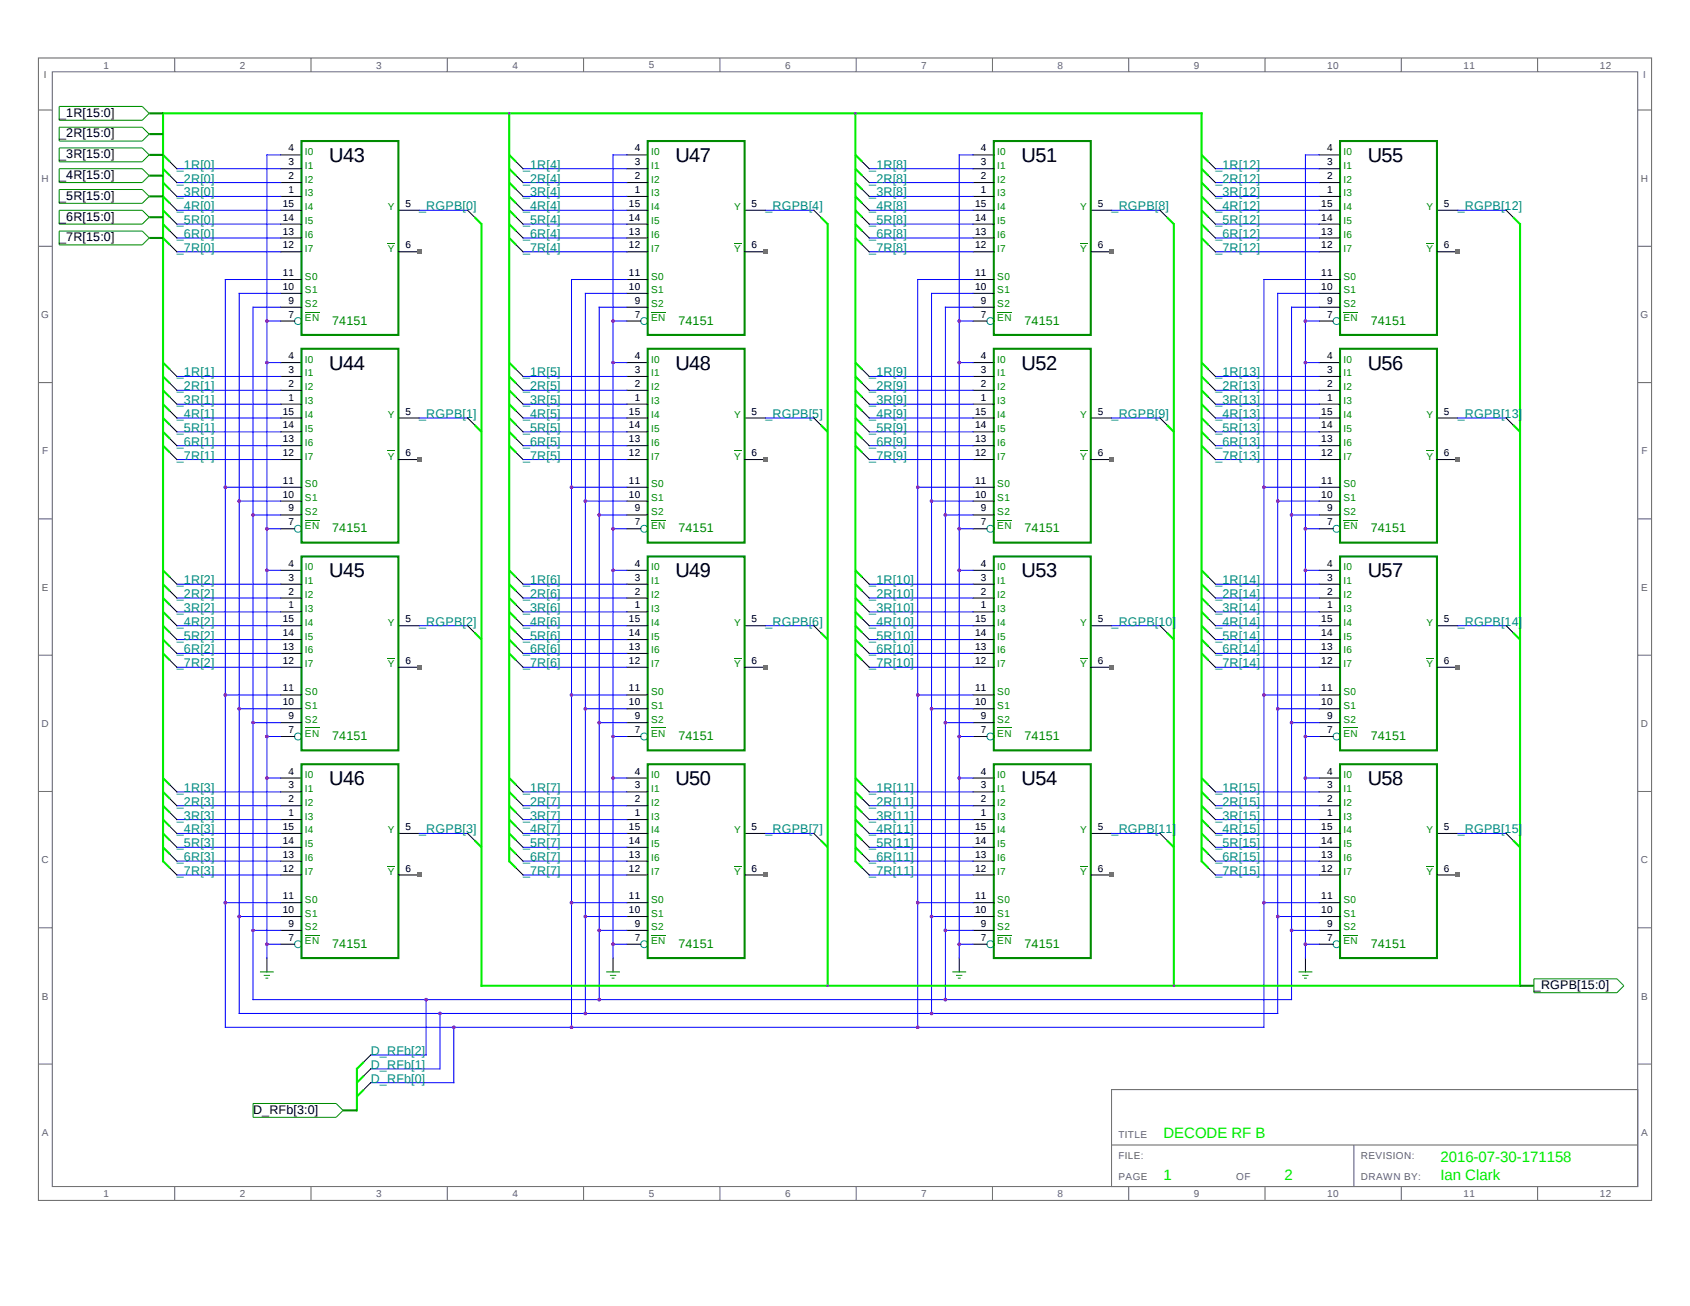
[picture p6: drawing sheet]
<svg xmlns="http://www.w3.org/2000/svg" width="279mm" height="216mm" viewBox="0 0 279 216" stroke-linecap="round" stroke-linejoin="round" font-family="sans-serif">
<defs><g id="words">
<g font-size="3.3">
<text x="54.4" y="26.8">U43</text>
<text x="111.7" y="26.8">U47</text>
<text x="168.9" y="26.8">U51</text>
<text x="226.1" y="26.8">U55</text>
<text x="54.4" y="61.1">U44</text>
<text x="111.7" y="61.1">U48</text>
<text x="168.9" y="61.1">U52</text>
<text x="226.1" y="61.1">U56</text>
<text x="54.4" y="95.4">U45</text>
<text x="111.7" y="95.4">U49</text>
<text x="168.9" y="95.4">U53</text>
<text x="226.1" y="95.4">U57</text>
<text x="54.4" y="129.8">U46</text>
<text x="111.7" y="129.8">U50</text>
<text x="168.9" y="129.8">U54</text>
<text x="226.1" y="129.8">U58</text>
</g>
<g font-size="2.5" fill="#0e0">
<text x="192.4" y="188.1">DECODE RF B</text>
<text x="192.4" y="195">1</text>
<text x="212.4" y="195">2</text>
<text x="238.1" y="192.2">2016-07-30-171158</text>
<text x="238.1" y="195">Ian Clark</text>
</g>
<g font-size="2.1">
<text x="9.8" y="19.3">_1R[15:0]</text>
<text x="9.8" y="22.7">_2R[15:0]</text>
<text x="9.8" y="26.2">_3R[15:0]</text>
<text x="9.8" y="29.6">_4R[15:0]</text>
<text x="9.8" y="33">_5R[15:0]</text>
<text x="9.8" y="36.5">_6R[15:0]</text>
<text x="9.8" y="39.9">_7R[15:0]</text>
<text x="253.6" y="163.5">_RGPB[15:0]</text>
<text x="41.8" y="184.1">D_RFb[3:0]</text>
</g>
<g font-size="2.1" fill="#008b8b">
<text x="29.2" y="27.9">_1R[0]</text>
<text x="86.5" y="27.9">_1R[4]</text>
<text x="143.7" y="27.9">_1R[8]</text>
<text x="200.9" y="27.9">_1R[12]</text>
<text x="29.2" y="34.8">_4R[0]</text>
<text x="29.2" y="32.5">_3R[0]</text>
<text x="29.2" y="30.2">_2R[0]</text>
<text x="69.3" y="34.8">_RGPB[0]</text>
<text x="86.5" y="34.8">_4R[4]</text>
<text x="86.5" y="32.5">_3R[4]</text>
<text x="86.5" y="30.2">_2R[4]</text>
<text x="126.5" y="34.8">_RGPB[4]</text>
<text x="143.7" y="34.8">_4R[8]</text>
<text x="143.7" y="32.5">_3R[8]</text>
<text x="143.7" y="30.2">_2R[8]</text>
<text x="183.8" y="34.8">_RGPB[8]</text>
<text x="200.9" y="34.8">_4R[12]</text>
<text x="200.9" y="32.5">_3R[12]</text>
<text x="200.9" y="30.2">_2R[12]</text>
<text x="241" y="34.8">_RGPB[12]</text>
<text x="29.2" y="41.6">_7R[0]</text>
<text x="29.2" y="39.3">_6R[0]</text>
<text x="29.2" y="37.1">_5R[0]</text>
<text x="86.5" y="41.6">_7R[4]</text>
<text x="86.5" y="39.3">_6R[4]</text>
<text x="86.5" y="37.1">_5R[4]</text>
<text x="143.7" y="41.6">_7R[8]</text>
<text x="143.7" y="39.3">_6R[8]</text>
<text x="143.7" y="37.1">_5R[8]</text>
<text x="200.9" y="41.6">_7R[12]</text>
<text x="200.9" y="39.3">_6R[12]</text>
<text x="200.9" y="37.1">_5R[12]</text>
<text x="29.2" y="64.5">_2R[1]</text>
<text x="29.2" y="62.2">_1R[1]</text>
<text x="86.5" y="64.5">_2R[5]</text>
<text x="86.5" y="62.2">_1R[5]</text>
<text x="143.7" y="64.5">_2R[9]</text>
<text x="143.7" y="62.2">_1R[9]</text>
<text x="200.9" y="64.5">_2R[13]</text>
<text x="200.9" y="62.2">_1R[13]</text>
<text x="29.2" y="71.4">_5R[1]</text>
<text x="29.2" y="69.1">_4R[1]</text>
<text x="29.2" y="66.8">_3R[1]</text>
<text x="69.3" y="69.1">_RGPB[1]</text>
<text x="86.5" y="71.4">_5R[5]</text>
<text x="86.5" y="69.1">_4R[5]</text>
<text x="86.5" y="66.8">_3R[5]</text>
<text x="126.5" y="69.1">_RGPB[5]</text>
<text x="143.7" y="71.4">_5R[9]</text>
<text x="143.7" y="69.1">_4R[9]</text>
<text x="143.7" y="66.8">_3R[9]</text>
<text x="183.8" y="69.1">_RGPB[9]</text>
<text x="200.9" y="71.4">_5R[13]</text>
<text x="200.9" y="69.1">_4R[13]</text>
<text x="200.9" y="66.8">_3R[13]</text>
<text x="241" y="69.1">_RGPB[13]</text>
<text x="29.2" y="76">_7R[1]</text>
<text x="29.2" y="73.7">_6R[1]</text>
<text x="86.5" y="76">_7R[5]</text>
<text x="86.5" y="73.7">_6R[5]</text>
<text x="143.7" y="76">_7R[9]</text>
<text x="143.7" y="73.7">_6R[9]</text>
<text x="200.9" y="76">_7R[13]</text>
<text x="200.9" y="73.7">_6R[13]</text>
<text x="29.2" y="101.2">_3R[2]</text>
<text x="29.2" y="98.9">_2R[2]</text>
<text x="29.2" y="96.6">_1R[2]</text>
<text x="86.5" y="101.2">_3R[6]</text>
<text x="86.5" y="98.9">_2R[6]</text>
<text x="86.5" y="96.6">_1R[6]</text>
<text x="143.7" y="101.2">_3R[10]</text>
<text x="143.7" y="98.9">_2R[10]</text>
<text x="143.7" y="96.6">_1R[10]</text>
<text x="200.9" y="101.2">_3R[14]</text>
<text x="200.9" y="98.9">_2R[14]</text>
<text x="200.9" y="96.6">_1R[14]</text>
<text x="29.2" y="105.7">_5R[2]</text>
<text x="29.2" y="103.4">_4R[2]</text>
<text x="69.3" y="103.4">_RGPB[2]</text>
<text x="86.5" y="105.7">_5R[6]</text>
<text x="86.5" y="103.4">_4R[6]</text>
<text x="126.5" y="103.4">_RGPB[6]</text>
<text x="143.7" y="105.7">_5R[10]</text>
<text x="143.7" y="103.4">_4R[10]</text>
<text x="183.8" y="103.4">_RGPB[10]</text>
<text x="200.9" y="105.7">_5R[14]</text>
<text x="200.9" y="103.4">_4R[14]</text>
<text x="241" y="103.4">_RGPB[14]</text>
<text x="29.2" y="110.3">_7R[2]</text>
<text x="29.2" y="108">_6R[2]</text>
<text x="86.5" y="110.3">_7R[6]</text>
<text x="86.5" y="108">_6R[6]</text>
<text x="143.7" y="110.3">_7R[10]</text>
<text x="143.7" y="108">_6R[10]</text>
<text x="200.9" y="110.3">_7R[14]</text>
<text x="200.9" y="108">_6R[14]</text>
<text x="29.2" y="130.9">_1R[3]</text>
<text x="86.5" y="130.9">_1R[7]</text>
<text x="143.7" y="130.9">_1R[11]</text>
<text x="200.9" y="130.9">_1R[15]</text>
<text x="29.2" y="137.8">_4R[3]</text>
<text x="29.2" y="135.5">_3R[3]</text>
<text x="29.2" y="133.2">_2R[3]</text>
<text x="69.3" y="137.8">_RGPB[3]</text>
<text x="86.5" y="137.8">_4R[7]</text>
<text x="86.5" y="135.5">_3R[7]</text>
<text x="86.5" y="133.2">_2R[7]</text>
<text x="126.5" y="137.8">_RGPB[7]</text>
<text x="143.7" y="137.8">_4R[11]</text>
<text x="143.7" y="135.5">_3R[11]</text>
<text x="143.7" y="133.2">_2R[11]</text>
<text x="183.8" y="137.8">_RGPB[11]</text>
<text x="200.9" y="137.8">_4R[15]</text>
<text x="200.9" y="135.5">_3R[15]</text>
<text x="200.9" y="133.2">_2R[15]</text>
<text x="241" y="137.8">_RGPB[15]</text>
<text x="29.2" y="142.4">_6R[3]</text>
<text x="29.2" y="140.1">_5R[3]</text>
<text x="86.5" y="142.4">_6R[7]</text>
<text x="86.5" y="140.1">_5R[7]</text>
<text x="143.7" y="142.4">_6R[11]</text>
<text x="143.7" y="140.1">_5R[11]</text>
<text x="200.9" y="142.4">_6R[15]</text>
<text x="200.9" y="140.1">_5R[15]</text>
<text x="29.2" y="144.6">_7R[3]</text>
<text x="86.5" y="144.6">_7R[7]</text>
<text x="143.7" y="144.6">_7R[11]</text>
<text x="200.9" y="144.6">_7R[15]</text>
<text x="61.3" y="174.4">D_RFb[2]</text>
<text x="61.3" y="176.7">D_RFb[1]</text>
<text x="61.3" y="179">D_RFb[0]</text>
</g>
<g font-size="2.1" fill="#008b00">
<text x="54.9" y="53.6">74151</text>
<text x="112.1" y="53.6">74151</text>
<text x="169.4" y="53.6">74151</text>
<text x="226.6" y="53.6">74151</text>
<text x="54.9" y="88">74151</text>
<text x="112.1" y="88">74151</text>
<text x="169.4" y="88">74151</text>
<text x="226.6" y="88">74151</text>
<text x="54.9" y="122.3">74151</text>
<text x="112.1" y="122.3">74151</text>
<text x="169.4" y="122.3">74151</text>
<text x="226.6" y="122.3">74151</text>
<text x="54.9" y="156.7">74151</text>
<text x="112.1" y="156.7">74151</text>
<text x="169.4" y="156.7">74151</text>
<text x="226.6" y="156.7">74151</text>
</g>
<g font-size="1.7" fill="#666">
<text x="17.1" y="11.3">1</text>
<text x="39.7" y="11.3">2</text>
<text x="62.2" y="11.3">3</text>
<text x="84.7" y="11.3">4</text>
<text x="107.3" y="11.3">5</text>
<text x="129.8" y="11.3">6</text>
<text x="152.3" y="11.3">7</text>
<text x="174.9" y="11.3">8</text>
<text x="197.4" y="11.3">9</text>
<text x="219.4" y="11.3">10</text>
<text x="242" y="11.3">11</text>
<text x="264.5" y="11.3">12</text>
<text x="7.2" y="12.9">I</text>
<text x="271.7" y="12.9">I</text>
<text x="6.9" y="30.1">H</text>
<text x="271.3" y="30.1">H</text>
<text x="6.8" y="52.6">G</text>
<text x="271.2" y="52.6">G</text>
<text x="7" y="75.1">F</text>
<text x="271.4" y="75.1">F</text>
<text x="6.9" y="97.7">E</text>
<text x="271.3" y="97.7">E</text>
<text x="6.9" y="120.2">D</text>
<text x="271.3" y="120.2">D</text>
<text x="6.9" y="142.7">C</text>
<text x="271.3" y="142.7">C</text>
<text x="6.9" y="165.3">B</text>
<text x="271.3" y="165.3">B</text>
<text x="6.9" y="187.8">A</text>
<text x="184.9" y="191.6">FILE:</text>
<text x="184.9" y="188.1">TITLE</text>
<text x="225" y="191.6">REVISION:</text>
<text x="271.3" y="187.8">A</text>
<text x="17.1" y="197.9">1</text>
<text x="39.7" y="197.9">2</text>
<text x="62.2" y="197.9">3</text>
<text x="84.7" y="197.9">4</text>
<text x="107.3" y="197.9">5</text>
<text x="129.8" y="197.9">6</text>
<text x="152.3" y="197.9">7</text>
<text x="174.9" y="197.9">8</text>
<text x="184.9" y="195">PAGE</text>
<text x="197.4" y="197.9">9</text>
<text x="204.4" y="195">OF</text>
<text x="219.4" y="197.9">10</text>
<text x="225" y="195">DRAWN BY:</text>
<text x="242" y="197.9">11</text>
<text x="264.5" y="197.9">12</text>
</g>
<g font-size="1.7">
<text x="47.7" y="25">4</text>
<text x="47.7" y="27.3">3</text>
<text x="47.7" y="29.6">2</text>
<text x="105" y="25">4</text>
<text x="105" y="27.3">3</text>
<text x="105" y="29.6">2</text>
<text x="162.2" y="25">4</text>
<text x="162.2" y="27.3">3</text>
<text x="162.2" y="29.6">2</text>
<text x="219.4" y="25">4</text>
<text x="219.4" y="27.3">3</text>
<text x="219.4" y="29.6">2</text>
<text x="46.7" y="34.2">15</text>
<text x="47.7" y="31.9">1</text>
<text x="67" y="34.2">5</text>
<text x="104" y="34.2">15</text>
<text x="105" y="31.9">1</text>
<text x="124.2" y="34.2">5</text>
<text x="161.2" y="34.2">15</text>
<text x="162.2" y="31.9">1</text>
<text x="181.5" y="34.2">5</text>
<text x="218.4" y="34.2">15</text>
<text x="219.4" y="31.9">1</text>
<text x="238.7" y="34.2">5</text>
<text x="46.7" y="36.5">14</text>
<text x="46.7" y="38.8">13</text>
<text x="46.7" y="41.1">12</text>
<text x="67" y="41.1">6</text>
<text x="104" y="36.5">14</text>
<text x="104" y="38.8">13</text>
<text x="104" y="41.1">12</text>
<text x="124.2" y="41.1">6</text>
<text x="161.2" y="36.5">14</text>
<text x="161.2" y="38.8">13</text>
<text x="161.2" y="41.1">12</text>
<text x="181.5" y="41.1">6</text>
<text x="218.4" y="36.5">14</text>
<text x="218.4" y="38.8">13</text>
<text x="218.4" y="41.1">12</text>
<text x="238.7" y="41.1">6</text>
<text x="46.7" y="45.6">11</text>
<text x="46.7" y="47.9">10</text>
<text x="104" y="45.6">11</text>
<text x="104" y="47.9">10</text>
<text x="161.2" y="45.6">11</text>
<text x="161.2" y="47.9">10</text>
<text x="218.4" y="45.6">11</text>
<text x="218.4" y="47.9">10</text>
<text x="47.7" y="52.5">7</text>
<text x="47.7" y="50.2">9</text>
<text x="105" y="52.5">7</text>
<text x="105" y="50.2">9</text>
<text x="162.2" y="52.5">7</text>
<text x="162.2" y="50.2">9</text>
<text x="219.4" y="52.5">7</text>
<text x="219.4" y="50.2">9</text>
<text x="47.7" y="59.4">4</text>
<text x="105" y="59.4">4</text>
<text x="162.2" y="59.4">4</text>
<text x="219.4" y="59.4">4</text>
<text x="47.7" y="61.7">3</text>
<text x="47.7" y="63.9">2</text>
<text x="105" y="61.7">3</text>
<text x="105" y="63.9">2</text>
<text x="162.2" y="61.7">3</text>
<text x="162.2" y="63.9">2</text>
<text x="219.4" y="61.7">3</text>
<text x="219.4" y="63.9">2</text>
<text x="46.7" y="68.5">15</text>
<text x="46.7" y="70.8">14</text>
<text x="47.7" y="66.2">1</text>
<text x="67" y="68.5">5</text>
<text x="104" y="68.5">15</text>
<text x="104" y="70.8">14</text>
<text x="105" y="66.2">1</text>
<text x="124.2" y="68.5">5</text>
<text x="161.2" y="68.5">15</text>
<text x="161.2" y="70.8">14</text>
<text x="162.2" y="66.2">1</text>
<text x="181.5" y="68.5">5</text>
<text x="218.4" y="68.5">15</text>
<text x="218.4" y="70.8">14</text>
<text x="219.4" y="66.2">1</text>
<text x="238.7" y="68.5">5</text>
<text x="46.7" y="73.1">13</text>
<text x="46.7" y="75.4">12</text>
<text x="67" y="75.4">6</text>
<text x="104" y="73.1">13</text>
<text x="104" y="75.4">12</text>
<text x="124.2" y="75.4">6</text>
<text x="161.2" y="73.1">13</text>
<text x="161.2" y="75.4">12</text>
<text x="181.5" y="75.4">6</text>
<text x="218.4" y="73.1">13</text>
<text x="218.4" y="75.4">12</text>
<text x="238.7" y="75.4">6</text>
<text x="46.7" y="80">11</text>
<text x="46.7" y="82.3">10</text>
<text x="104" y="80">11</text>
<text x="104" y="82.3">10</text>
<text x="161.2" y="80">11</text>
<text x="161.2" y="82.3">10</text>
<text x="218.4" y="80">11</text>
<text x="218.4" y="82.3">10</text>
<text x="47.7" y="86.8">7</text>
<text x="47.7" y="84.6">9</text>
<text x="105" y="86.8">7</text>
<text x="105" y="84.6">9</text>
<text x="162.2" y="86.8">7</text>
<text x="162.2" y="84.6">9</text>
<text x="219.4" y="86.8">7</text>
<text x="219.4" y="84.6">9</text>
<text x="47.7" y="93.7">4</text>
<text x="47.7" y="96">3</text>
<text x="105" y="93.7">4</text>
<text x="105" y="96">3</text>
<text x="162.2" y="93.7">4</text>
<text x="162.2" y="96">3</text>
<text x="219.4" y="93.7">4</text>
<text x="219.4" y="96">3</text>
<text x="47.7" y="98.3">2</text>
<text x="47.7" y="100.6">1</text>
<text x="105" y="98.3">2</text>
<text x="105" y="100.6">1</text>
<text x="162.2" y="98.3">2</text>
<text x="162.2" y="100.6">1</text>
<text x="219.4" y="98.3">2</text>
<text x="219.4" y="100.6">1</text>
<text x="46.7" y="102.9">15</text>
<text x="46.7" y="105.2">14</text>
<text x="46.7" y="107.4">13</text>
<text x="67" y="102.9">5</text>
<text x="104" y="102.9">15</text>
<text x="104" y="105.2">14</text>
<text x="104" y="107.4">13</text>
<text x="124.2" y="102.9">5</text>
<text x="161.2" y="102.9">15</text>
<text x="161.2" y="105.2">14</text>
<text x="161.2" y="107.4">13</text>
<text x="181.5" y="102.9">5</text>
<text x="218.4" y="102.9">15</text>
<text x="218.4" y="105.2">14</text>
<text x="218.4" y="107.4">13</text>
<text x="238.7" y="102.9">5</text>
<text x="46.7" y="109.7">12</text>
<text x="67" y="109.7">6</text>
<text x="104" y="109.7">12</text>
<text x="124.2" y="109.7">6</text>
<text x="161.2" y="109.7">12</text>
<text x="181.5" y="109.7">6</text>
<text x="218.4" y="109.7">12</text>
<text x="238.7" y="109.7">6</text>
<text x="46.7" y="114.3">11</text>
<text x="46.7" y="116.6">10</text>
<text x="47.7" y="118.9">9</text>
<text x="104" y="114.3">11</text>
<text x="104" y="116.6">10</text>
<text x="105" y="118.9">9</text>
<text x="161.2" y="114.3">11</text>
<text x="161.2" y="116.6">10</text>
<text x="162.2" y="118.9">9</text>
<text x="218.4" y="114.3">11</text>
<text x="218.4" y="116.6">10</text>
<text x="219.4" y="118.9">9</text>
<text x="47.7" y="121.2">7</text>
<text x="105" y="121.2">7</text>
<text x="162.2" y="121.2">7</text>
<text x="219.4" y="121.2">7</text>
<text x="47.7" y="128">4</text>
<text x="47.7" y="130.3">3</text>
<text x="105" y="128">4</text>
<text x="105" y="130.3">3</text>
<text x="162.2" y="128">4</text>
<text x="162.2" y="130.3">3</text>
<text x="219.4" y="128">4</text>
<text x="219.4" y="130.3">3</text>
<text x="46.7" y="137.2">15</text>
<text x="47.7" y="132.6">2</text>
<text x="47.7" y="134.9">1</text>
<text x="67" y="137.2">5</text>
<text x="104" y="137.2">15</text>
<text x="105" y="132.6">2</text>
<text x="105" y="134.9">1</text>
<text x="124.2" y="137.2">5</text>
<text x="161.2" y="137.2">15</text>
<text x="162.2" y="132.6">2</text>
<text x="162.2" y="134.9">1</text>
<text x="181.5" y="137.2">5</text>
<text x="218.4" y="137.2">15</text>
<text x="219.4" y="132.6">2</text>
<text x="219.4" y="134.9">1</text>
<text x="238.7" y="137.2">5</text>
<text x="46.7" y="139.5">14</text>
<text x="46.7" y="141.8">13</text>
<text x="104" y="139.5">14</text>
<text x="104" y="141.8">13</text>
<text x="161.2" y="139.5">14</text>
<text x="161.2" y="141.8">13</text>
<text x="218.4" y="139.5">14</text>
<text x="218.4" y="141.8">13</text>
<text x="46.7" y="148.7">11</text>
<text x="46.7" y="144.1">12</text>
<text x="67" y="144.1">6</text>
<text x="104" y="148.7">11</text>
<text x="104" y="144.1">12</text>
<text x="124.2" y="144.1">6</text>
<text x="161.2" y="148.7">11</text>
<text x="161.2" y="144.1">12</text>
<text x="181.5" y="144.1">6</text>
<text x="218.4" y="148.7">11</text>
<text x="218.4" y="144.1">12</text>
<text x="238.7" y="144.1">6</text>
<text x="46.7" y="150.9">10</text>
<text x="47.7" y="155.5">7</text>
<text x="47.7" y="153.2">9</text>
<text x="104" y="150.9">10</text>
<text x="105" y="155.5">7</text>
<text x="105" y="153.2">9</text>
<text x="161.2" y="150.9">10</text>
<text x="162.2" y="155.5">7</text>
<text x="162.2" y="153.2">9</text>
<text x="218.4" y="150.9">10</text>
<text x="219.4" y="155.5">7</text>
<text x="219.4" y="153.2">9</text>
</g>
<g font-size="1.7" fill="#008b00">
<text x="50.4" y="25.6">I0</text>
<text x="50.4" y="27.9">I1</text>
<text x="107.6" y="25.6">I0</text>
<text x="107.6" y="27.9">I1</text>
<text x="164.9" y="25.6">I0</text>
<text x="164.9" y="27.9">I1</text>
<text x="222.1" y="25.6">I0</text>
<text x="222.1" y="27.9">I1</text>
<text x="50.4" y="30.2">I2</text>
<text x="50.4" y="32.5">I3</text>
<text x="50.4" y="34.8">I4</text>
<text x="64.1" y="34.8">Y</text>
<text x="107.6" y="30.2">I2</text>
<text x="107.6" y="32.5">I3</text>
<text x="107.6" y="34.8">I4</text>
<text x="121.4" y="34.8">Y</text>
<text x="164.9" y="30.2">I2</text>
<text x="164.9" y="32.5">I3</text>
<text x="164.9" y="34.8">I4</text>
<text x="178.6" y="34.8">Y</text>
<text x="222.1" y="30.2">I2</text>
<text x="222.1" y="32.5">I3</text>
<text x="222.1" y="34.8">I4</text>
<text x="235.8" y="34.8">Y</text>
<text x="50.4" y="37.1">I5</text>
<text x="50.4" y="39.3">I6</text>
<text x="50.4" y="41.6">I7</text>
<text x="64.1" y="41.6">Y</text>
<text x="107.6" y="37.1">I5</text>
<text x="107.6" y="39.3">I6</text>
<text x="107.6" y="41.6">I7</text>
<text x="121.4" y="41.6">Y</text>
<text x="164.9" y="37.1">I5</text>
<text x="164.9" y="39.3">I6</text>
<text x="164.9" y="41.6">I7</text>
<text x="178.6" y="41.6">Y</text>
<text x="222.1" y="37.1">I5</text>
<text x="222.1" y="39.3">I6</text>
<text x="222.1" y="41.6">I7</text>
<text x="235.8" y="41.6">Y</text>
<text x="50.4" y="46.2">S0</text>
<text x="107.6" y="46.2">S0</text>
<text x="164.9" y="46.2">S0</text>
<text x="222.1" y="46.2">S0</text>
<text x="50.4" y="53.1">EN</text>
<text x="50.4" y="48.5">S1</text>
<text x="50.4" y="50.8">S2</text>
<text x="107.6" y="53.1">EN</text>
<text x="107.6" y="48.5">S1</text>
<text x="107.6" y="50.8">S2</text>
<text x="164.9" y="53.1">EN</text>
<text x="164.9" y="48.5">S1</text>
<text x="164.9" y="50.8">S2</text>
<text x="222.1" y="53.1">EN</text>
<text x="222.1" y="48.5">S1</text>
<text x="222.1" y="50.8">S2</text>
<text x="50.4" y="59.9">I0</text>
<text x="107.6" y="59.9">I0</text>
<text x="164.9" y="59.9">I0</text>
<text x="222.1" y="59.9">I0</text>
<text x="50.4" y="62.2">I1</text>
<text x="50.4" y="64.5">I2</text>
<text x="107.6" y="62.2">I1</text>
<text x="107.6" y="64.5">I2</text>
<text x="164.9" y="62.2">I1</text>
<text x="164.9" y="64.5">I2</text>
<text x="222.1" y="62.2">I1</text>
<text x="222.1" y="64.5">I2</text>
<text x="50.4" y="66.8">I3</text>
<text x="50.4" y="69.1">I4</text>
<text x="50.4" y="71.4">I5</text>
<text x="64.1" y="69.1">Y</text>
<text x="107.6" y="66.8">I3</text>
<text x="107.6" y="69.1">I4</text>
<text x="107.6" y="71.4">I5</text>
<text x="121.4" y="69.1">Y</text>
<text x="164.9" y="66.8">I3</text>
<text x="164.9" y="69.1">I4</text>
<text x="164.9" y="71.4">I5</text>
<text x="178.6" y="69.1">Y</text>
<text x="222.1" y="66.8">I3</text>
<text x="222.1" y="69.1">I4</text>
<text x="222.1" y="71.4">I5</text>
<text x="235.8" y="69.1">Y</text>
<text x="50.4" y="73.7">I6</text>
<text x="50.4" y="76">I7</text>
<text x="64.1" y="76">Y</text>
<text x="107.6" y="73.7">I6</text>
<text x="107.6" y="76">I7</text>
<text x="121.4" y="76">Y</text>
<text x="164.9" y="73.7">I6</text>
<text x="164.9" y="76">I7</text>
<text x="178.6" y="76">Y</text>
<text x="222.1" y="73.7">I6</text>
<text x="222.1" y="76">I7</text>
<text x="235.8" y="76">Y</text>
<text x="50.4" y="80.5">S0</text>
<text x="50.4" y="82.8">S1</text>
<text x="107.6" y="80.5">S0</text>
<text x="107.6" y="82.8">S1</text>
<text x="164.9" y="80.5">S0</text>
<text x="164.9" y="82.8">S1</text>
<text x="222.1" y="80.5">S0</text>
<text x="222.1" y="82.8">S1</text>
<text x="50.4" y="87.4">EN</text>
<text x="50.4" y="85.1">S2</text>
<text x="107.6" y="87.4">EN</text>
<text x="107.6" y="85.1">S2</text>
<text x="164.9" y="87.4">EN</text>
<text x="164.9" y="85.1">S2</text>
<text x="222.1" y="87.4">EN</text>
<text x="222.1" y="85.1">S2</text>
<text x="50.4" y="94.3">I0</text>
<text x="107.6" y="94.3">I0</text>
<text x="164.9" y="94.3">I0</text>
<text x="222.1" y="94.3">I0</text>
<text x="50.4" y="96.6">I1</text>
<text x="50.4" y="98.9">I2</text>
<text x="50.4" y="101.2">I3</text>
<text x="107.6" y="96.6">I1</text>
<text x="107.6" y="98.9">I2</text>
<text x="107.6" y="101.2">I3</text>
<text x="164.9" y="96.6">I1</text>
<text x="164.9" y="98.9">I2</text>
<text x="164.9" y="101.2">I3</text>
<text x="222.1" y="96.6">I1</text>
<text x="222.1" y="98.9">I2</text>
<text x="222.1" y="101.2">I3</text>
<text x="50.4" y="103.4">I4</text>
<text x="50.4" y="105.7">I5</text>
<text x="64.1" y="103.4">Y</text>
<text x="107.6" y="103.4">I4</text>
<text x="107.6" y="105.7">I5</text>
<text x="121.4" y="103.4">Y</text>
<text x="164.9" y="103.4">I4</text>
<text x="164.9" y="105.7">I5</text>
<text x="178.6" y="103.4">Y</text>
<text x="222.1" y="103.4">I4</text>
<text x="222.1" y="105.7">I5</text>
<text x="235.8" y="103.4">Y</text>
<text x="50.4" y="108">I6</text>
<text x="50.4" y="110.3">I7</text>
<text x="64.1" y="110.3">Y</text>
<text x="107.6" y="108">I6</text>
<text x="107.6" y="110.3">I7</text>
<text x="121.4" y="110.3">Y</text>
<text x="164.9" y="108">I6</text>
<text x="164.9" y="110.3">I7</text>
<text x="178.6" y="110.3">Y</text>
<text x="222.1" y="108">I6</text>
<text x="222.1" y="110.3">I7</text>
<text x="235.8" y="110.3">Y</text>
<text x="50.4" y="114.9">S0</text>
<text x="50.4" y="117.2">S1</text>
<text x="50.4" y="119.5">S2</text>
<text x="107.6" y="114.9">S0</text>
<text x="107.6" y="117.2">S1</text>
<text x="107.6" y="119.5">S2</text>
<text x="164.9" y="114.9">S0</text>
<text x="164.9" y="117.2">S1</text>
<text x="164.9" y="119.5">S2</text>
<text x="222.1" y="114.9">S0</text>
<text x="222.1" y="117.2">S1</text>
<text x="222.1" y="119.5">S2</text>
<text x="50.4" y="121.8">EN</text>
<text x="107.6" y="121.8">EN</text>
<text x="164.9" y="121.8">EN</text>
<text x="222.1" y="121.8">EN</text>
<text x="50.4" y="128.6">I0</text>
<text x="50.4" y="130.9">I1</text>
<text x="107.6" y="128.6">I0</text>
<text x="107.6" y="130.9">I1</text>
<text x="164.9" y="128.6">I0</text>
<text x="164.9" y="130.9">I1</text>
<text x="222.1" y="128.6">I0</text>
<text x="222.1" y="130.9">I1</text>
<text x="50.4" y="133.2">I2</text>
<text x="50.4" y="135.5">I3</text>
<text x="50.4" y="137.8">I4</text>
<text x="64.1" y="137.8">Y</text>
<text x="107.6" y="133.2">I2</text>
<text x="107.6" y="135.5">I3</text>
<text x="107.6" y="137.8">I4</text>
<text x="121.4" y="137.8">Y</text>
<text x="164.9" y="133.2">I2</text>
<text x="164.9" y="135.5">I3</text>
<text x="164.9" y="137.8">I4</text>
<text x="178.6" y="137.8">Y</text>
<text x="222.1" y="133.2">I2</text>
<text x="222.1" y="135.5">I3</text>
<text x="222.1" y="137.8">I4</text>
<text x="235.8" y="137.8">Y</text>
<text x="50.4" y="140.1">I5</text>
<text x="50.4" y="142.4">I6</text>
<text x="107.6" y="140.1">I5</text>
<text x="107.6" y="142.4">I6</text>
<text x="164.9" y="140.1">I5</text>
<text x="164.9" y="142.4">I6</text>
<text x="222.1" y="140.1">I5</text>
<text x="222.1" y="142.4">I6</text>
<text x="50.4" y="149.2">S0</text>
<text x="50.4" y="144.6">I7</text>
<text x="64.1" y="144.6">Y</text>
<text x="107.6" y="149.2">S0</text>
<text x="107.6" y="144.6">I7</text>
<text x="121.4" y="144.6">Y</text>
<text x="164.9" y="149.2">S0</text>
<text x="164.9" y="144.6">I7</text>
<text x="178.6" y="144.6">Y</text>
<text x="222.1" y="149.2">S0</text>
<text x="222.1" y="144.6">I7</text>
<text x="235.8" y="144.6">Y</text>
<text x="50.4" y="151.5">S1</text>
<text x="50.4" y="153.8">S2</text>
<text x="107.6" y="151.5">S1</text>
<text x="107.6" y="153.8">S2</text>
<text x="164.9" y="151.5">S1</text>
<text x="164.9" y="153.8">S2</text>
<text x="222.1" y="151.5">S1</text>
<text x="222.1" y="153.8">S2</text>
<text x="50.4" y="156.1">EN</text>
<text x="107.6" y="156.1">EN</text>
<text x="164.9" y="156.1">EN</text>
<text x="222.1" y="156.1">EN</text>
</g>
</g></defs>
<g fill="none" stroke="#666" stroke-width=".17">
<path d="M6.3 9.6h266.7v188.8h-266.7zM6.3 18.2h2.3M8.6 11.9h262.2v184.3h-262.2zM28.9 9.6v2.3M51.4 9.6v2.3M74 9.6v2.3M96.5 9.6v2.3M119 9.6v2.3M141.5 9.6v2.3M164.1 9.6v2.3M186.6 9.6v2.3M209.1 9.6v2.3"/>
<path d="M231.7 9.6v2.3M254.2 9.6v2.3M270.8 18.2h2.2M6.3 40.7h2.3M270.8 40.7h2.2M6.3 63.3h2.3M270.8 63.3h2.2M6.3 85.8h2.3M270.8 85.8h2.2M6.3 108.3h2.3M270.8 108.3h2.2M6.3 130.8h2.3"/>
<path d="M270.8 130.8h2.2M6.3 153.4h2.3M270.8 153.4h2.2M6.3 175.9h2.3M270.8 175.9h2.2M28.9 196.2v2.2M51.4 196.2v2.2M74 196.2v2.2M96.5 196.2v2.2M119 196.2v2.2M141.5 196.2v2.2M164.1 196.2v2.2"/>
<path d="M183.8 180.1h87v16.1h-87zM183.8 189.3h87M186.6 196.2v2.2M209.1 196.2v2.2M223.8 189.3v6.9M231.7 196.2v2.2M254.2 196.2v2.2"/>
</g>
<g fill="none" stroke="#000" stroke-width=".17">
<path d="M46.4 34.8h3.4M46.4 25.6h3.4M46.4 27.9h3.4M46.4 30.2h3.4M46.4 32.5h3.4M46.4 37.1h3.4M46.4 39.3h3.4M65.9 34.8h3.4M46.4 53.1h2.3M46.4 46.2h3.4M46.4 48.5h3.4M46.4 50.8h3.4"/>
<path d="M46.4 41.6h3.4M65.9 41.6h3.4"/>
</g>
<circle cx="49.3" cy="53.1" r=".58" fill="none" stroke="#008b8b" stroke-width=".17"/>
<path d="M50.4 51.7h2.5" fill="none" stroke="#008b00" stroke-width=".17"/>
<path d="M49.8 23.3h16.1v32.1h-16.1z" fill="none" stroke="#008b00" stroke-width=".34"/>
<path d="M64.1 40.1h1.2v.2h-1.2z" fill="#008b00"/>
<g fill="none" stroke="#000" stroke-width=".17">
<path d="M46.4 59.9h3.4M46.4 69.1h3.4M46.4 62.2h3.4M46.4 64.5h3.4M46.4 66.8h3.4M46.4 71.4h3.4M46.4 73.7h3.4M46.4 76h3.4M65.9 69.1h3.4M65.9 76h3.4M46.4 87.4h2.3M46.4 80.5h3.4"/>
<path d="M46.4 82.8h3.4M46.4 85.1h3.4"/>
</g>
<circle cx="49.3" cy="87.4" r=".58" fill="none" stroke="#008b8b" stroke-width=".17"/>
<path d="M50.4 86h2.5" fill="none" stroke="#008b00" stroke-width=".17"/>
<path d="M49.8 57.7h16.1v32h-16.1z" fill="none" stroke="#008b00" stroke-width=".34"/>
<path d="M64.1 74.5h1.2v.1h-1.2z" fill="#008b00"/>
<g fill="none" stroke="#000" stroke-width=".17">
<path d="M46.4 94.3h3.4M46.4 96.6h3.4M46.4 98.9h3.4M46.4 103.4h3.4M46.4 114.9h3.4M46.4 117.2h3.4M46.4 119.5h3.4M46.4 101.2h3.4M46.4 105.7h3.4M46.4 108h3.4M46.4 110.3h3.4M65.9 103.4h3.4"/>
<path d="M65.9 110.3h3.4M46.4 121.8h2.3"/>
</g>
<circle cx="49.3" cy="121.8" r=".58" fill="none" stroke="#008b8b" stroke-width=".17"/>
<path d="M50.4 120.3h2.5" fill="none" stroke="#008b00" stroke-width=".17"/>
<path d="M49.8 92h16.1v32h-16.1z" fill="none" stroke="#008b00" stroke-width=".34"/>
<path d="M64.1 108.8h1.2v.1h-1.2z" fill="#008b00"/>
<g fill="none" stroke="#000" stroke-width=".17">
<path d="M46.4 137.8h3.4M46.4 128.6h3.4M46.4 130.9h3.4M46.4 133.2h3.4M46.4 135.5h3.4M65.9 137.8h3.4M46.4 156.1h2.3M46.4 149.2h3.4M46.4 151.5h3.4M46.4 153.8h3.4M46.4 140.1h3.4M46.4 142.4h3.4"/>
<path d="M46.4 144.6h3.4M65.9 144.6h3.4"/>
</g>
<circle cx="49.3" cy="156.1" r=".58" fill="none" stroke="#008b8b" stroke-width=".17"/>
<path d="M50.4 154.7h2.5" fill="none" stroke="#008b00" stroke-width=".17"/>
<path d="M49.8 126.3h16.1v32.1h-16.1z" fill="none" stroke="#008b00" stroke-width=".34"/>
<path d="M64.1 143.2h1.2v.1h-1.2z" fill="#008b00"/>
<g fill="none" stroke="#0e0" stroke-width=".34">
<path d="M27 18.7v123.7l1.1 1.1M27 39.3l1.1 1.2M27 37.1l1.1 1.1M27 34.8l1.1 1.1M27 32.5l1.1 1.1M27 30.2l1.1 1.1M27 27.9l1.1 1.1M27 25.6l1.1 1.2M78.5 35.9l1.1 1.2v125.9M27 59.9l1.1 1.2M27 73.7l1.1 1.1M27 71.4l1.1 1.1"/>
<path d="M27 69.1l1.1 1.1M27 66.8l1.1 1.2M27 64.5l1.1 1.2M27 62.2l1.1 1.2M78.5 70.2l1.1 1.2M27 98.9l1.1 1.1M27 96.6l1.1 1.1M27 94.3l1.1 1.1M27 108l1.1 1.2M27 105.7l1.1 1.2M27 103.4l1.1 1.2M27 101.2l1.1 1.1"/>
<path d="M78.5 104.6l1.1 1.1M27 137.8l1.1 1.1M27 135.5l1.1 1.1M27 133.2l1.1 1.1M27 130.9l1.1 1.2M27 128.6l1.1 1.2M78.5 138.9l1.1 1.2M27 140.1l1.1 1.1"/>
</g>
<g fill="none" stroke="#00f" stroke-width=".17">
<path d="M29.2 39.3h17.2M29.2 37.1h17.2M29.2 34.8h17.2M29.2 32.5h17.2M29.2 30.2h17.2M29.2 27.9h17.2M46.4 25.6h-2.3v132.8M69.3 34.8h8M29.2 41.6h17.2M44.1 59.9h2.3M44.1 53.1h2.3M46.4 50.8h-4.6v114.5"/>
<path d="M46.4 48.5h-6.9v119M46.4 46.2h-9.1v123.6M29.2 76h17.2M29.2 73.7h17.2M29.2 71.4h17.2M29.2 69.1h17.2M29.2 66.8h17.2M29.2 64.5h17.2M29.2 62.2h17.2M69.3 69.1h8M29.2 98.9h17.2M29.2 96.6h17.2"/>
<path d="M37.3 80.5h9.1M39.5 82.8h6.9M41.8 85.1h4.6M44.1 94.3h2.3M44.1 87.4h2.3M29.2 110.3h17.2M29.2 108h17.2M29.2 105.7h17.2M29.2 103.4h17.2M29.2 101.2h17.2M37.3 114.9h9.1M39.5 117.2h6.9"/>
<path d="M41.8 119.5h4.6M69.3 103.4h8M29.2 137.8h17.2M29.2 135.5h17.2M29.2 133.2h17.2M29.2 130.9h17.2M44.1 128.6h2.3M44.1 121.8h2.3M69.3 137.8h8M29.2 144.6h17.2M29.2 142.4h17.2M29.2 140.1h17.2"/>
<path d="M37.3 149.2h9.1M39.5 151.5h6.9M41.8 153.8h4.6M44.1 156.1h2.3"/>
</g>
<g fill="none" stroke="#000" stroke-width=".17">
<path d="M28.1 38.2l1.1 1.1M28.1 35.9l1.1 1.2M28.1 33.6l1.1 1.2M28.1 31.3l1.1 1.2M28.1 29l1.1 1.2M28.1 26.8l1.1 1.1M77.3 34.8l1.2 1.1M103.6 34.8h3.5M103.6 25.6h3.5M103.6 27.9h3.5M103.6 30.2h3.5M103.6 32.5h3.5"/>
<path d="M103.6 37.1h3.5M103.6 39.3h3.5M123.1 34.8h3.4M28.1 40.5l1.1 1.1M103.6 53.1h2.3M103.6 46.2h3.5M103.6 48.5h3.5M103.6 50.8h3.5M103.6 41.6h3.5M123.1 41.6h3.4M28.1 74.8l1.1 1.2M28.1 72.5l1.1 1.2"/>
<path d="M28.1 70.2l1.1 1.2M28.1 68l1.1 1.1M28.1 65.7l1.1 1.1M28.1 63.4l1.1 1.1M28.1 61.1l1.1 1.1M77.3 69.1l1.2 1.1M28.1 97.7l1.1 1.2M28.1 95.4l1.1 1.2M28.1 109.2l1.1 1.1M28.1 106.9l1.1 1.1M28.1 104.6l1.1 1.1M28.1 102.3l1.1 1.1"/>
<path d="M28.1 100l1.1 1.2M77.3 103.4l1.2 1.2M28.1 138.9l1.1 1.2M28.1 136.6l1.1 1.2M28.1 134.3l1.1 1.2M28.1 132.1l1.1 1.1M28.1 129.8l1.1 1.1M77.3 137.8l1.2 1.1M28.1 143.5l1.1 1.1M28.1 141.2l1.1 1.2M44.1 158.4v2.3"/>
</g>
<path d="M107.6 51.7h2.5M43 160.7h2.3M43.6 161.2h1M43.9 161.7h.5" fill="none" stroke="#008b00" stroke-width=".17"/>
<circle cx="106.5" cy="53.1" r=".58" fill="none" stroke="#008b8b" stroke-width=".17"/>
<path d="M107.1 23.3h16v32.1h-16z" fill="none" stroke="#008b00" stroke-width=".34"/>
<path d="M121.4 40.1h1.1v.2h-1.1z" fill="#008b00"/>
<g fill="none" stroke="#000" stroke-width=".17">
<path d="M103.6 59.9h3.5M103.6 69.1h3.5M103.6 62.2h3.5M103.6 64.5h3.5M103.6 66.8h3.5M103.6 71.4h3.5M103.6 73.7h3.5M103.6 76h3.5M123.1 69.1h3.4M123.1 76h3.4M103.6 87.4h2.3M103.6 80.5h3.5"/>
<path d="M103.6 82.8h3.5M103.6 85.1h3.5"/>
</g>
<circle cx="106.5" cy="87.4" r=".58" fill="none" stroke="#008b8b" stroke-width=".17"/>
<path d="M107.6 86h2.5" fill="none" stroke="#008b00" stroke-width=".17"/>
<path d="M107.1 57.7h16v32h-16z" fill="none" stroke="#008b00" stroke-width=".34"/>
<path d="M121.4 74.5h1.1v.1h-1.1z" fill="#008b00"/>
<g fill="none" stroke="#000" stroke-width=".17">
<path d="M103.6 94.3h3.5M103.6 96.6h3.5M103.6 98.9h3.5M103.6 103.4h3.5M103.6 114.9h3.5M103.6 117.2h3.5M103.6 119.5h3.5M103.6 101.2h3.5M103.6 105.7h3.5M103.6 108h3.5M103.6 110.3h3.5M123.1 103.4h3.4"/>
<path d="M123.1 110.3h3.4M103.6 121.8h2.3"/>
</g>
<circle cx="106.5" cy="121.8" r=".58" fill="none" stroke="#008b8b" stroke-width=".17"/>
<path d="M107.6 120.3h2.5" fill="none" stroke="#008b00" stroke-width=".17"/>
<path d="M107.1 92h16v32h-16z" fill="none" stroke="#008b00" stroke-width=".34"/>
<path d="M121.4 108.8h1.1v.1h-1.1z" fill="#008b00"/>
<g fill="none" stroke="#000" stroke-width=".17">
<path d="M103.6 137.8h3.5M103.6 128.6h3.5M103.6 130.9h3.5M103.6 133.2h3.5M103.6 135.5h3.5M123.1 137.8h3.4M103.6 156.1h2.3M103.6 149.2h3.5M103.6 151.5h3.5M103.6 153.8h3.5M103.6 140.1h3.5M103.6 142.4h3.5"/>
<path d="M103.6 144.6h3.5M123.1 144.6h3.4"/>
</g>
<circle cx="106.5" cy="156.1" r=".58" fill="none" stroke="#008b8b" stroke-width=".17"/>
<path d="M107.6 154.7h2.5" fill="none" stroke="#008b00" stroke-width=".17"/>
<path d="M107.1 126.3h16v32.1h-16z" fill="none" stroke="#008b00" stroke-width=".34"/>
<path d="M121.4 143.2h1.1v.1h-1.1z" fill="#008b00"/>
<g fill="none" stroke="#0e0" stroke-width=".34">
<path d="M84.2 18.7v123.7l1.1 1.1M84.2 39.3l1.1 1.2M84.2 37.1l1.1 1.1M84.2 34.8l1.1 1.1M84.2 32.5l1.1 1.1M84.2 30.2l1.1 1.1M84.2 27.9l1.1 1.1M84.2 25.6l1.1 1.2M135.7 35.9l1.1 1.2v125.9M84.2 59.9l1.1 1.2M84.2 73.7l1.1 1.1M84.2 71.4l1.1 1.1"/>
<path d="M84.2 69.1l1.1 1.1M84.2 66.8l1.1 1.2M84.2 64.5l1.1 1.2M84.2 62.2l1.1 1.2M135.7 70.2l1.1 1.2M84.2 98.9l1.1 1.1M84.2 96.6l1.1 1.1M84.2 94.3l1.1 1.1M84.2 108l1.1 1.2M84.2 105.7l1.1 1.2M84.2 103.4l1.1 1.2M84.2 101.2l1.1 1.1"/>
<path d="M135.7 104.6l1.1 1.1M84.2 137.8l1.1 1.1M84.2 135.5l1.1 1.1M84.2 133.2l1.1 1.1M84.2 130.9l1.1 1.2M84.2 128.6l1.1 1.2M135.7 138.9l1.1 1.2M84.2 140.1l1.1 1.1"/>
</g>
<g fill="none" stroke="#00f" stroke-width=".17">
<path d="M86.5 39.3h17.1M86.5 37.1h17.1M86.5 34.8h17.1M86.5 32.5h17.1M86.5 30.2h17.1M86.5 27.9h17.1M103.6 25.6h-2.2v132.8M126.5 34.8h8M86.5 41.6h17.1M101.4 59.9h2.2M101.4 53.1h2.2M103.6 50.8h-4.5v114.5"/>
<path d="M103.6 48.5h-6.8v119M103.6 46.2h-9.1v123.6M86.5 76h17.1M86.5 73.7h17.1M86.5 71.4h17.1M86.5 69.1h17.1M86.5 66.8h17.1M86.5 64.5h17.1M86.5 62.2h17.1M126.5 69.1h8M86.5 98.9h17.1M86.5 96.6h17.1"/>
<path d="M94.5 80.5h9.1M96.8 82.8h6.8M99.1 85.1h4.5M101.4 94.3h2.2M101.4 87.4h2.2M86.5 110.3h17.1M86.5 108h17.1M86.5 105.7h17.1M86.5 103.4h17.1M86.5 101.2h17.1M94.5 114.9h9.1M96.8 117.2h6.8"/>
<path d="M99.1 119.5h4.5M126.5 103.4h8M86.5 137.8h17.1M86.5 135.5h17.1M86.5 133.2h17.1M86.5 130.9h17.1M101.4 128.6h2.2M101.4 121.8h2.2M126.5 137.8h8M86.5 144.6h17.1M86.5 142.4h17.1M86.5 140.1h17.1"/>
<path d="M94.5 149.2h9.1M96.8 151.5h6.8M99.1 153.8h4.5M101.4 156.1h2.2"/>
</g>
<g fill="none" stroke="#000" stroke-width=".17">
<path d="M85.3 38.2l1.2 1.1M85.3 35.9l1.2 1.2M85.3 33.6l1.2 1.2M85.3 31.3l1.2 1.2M85.3 29l1.2 1.2M85.3 26.8l1.2 1.1M134.5 34.8l1.2 1.1M160.9 34.8h3.4M160.9 25.6h3.4M160.9 27.9h3.4M160.9 30.2h3.4M160.9 32.5h3.4"/>
<path d="M160.9 37.1h3.4M160.9 39.3h3.4M180.3 34.8h3.5M85.3 40.5l1.2 1.1M160.9 53.1h2.3M160.9 46.2h3.4M160.9 48.5h3.4M160.9 50.8h3.4M160.9 41.6h3.4M180.3 41.6h3.5M85.3 74.8l1.2 1.2M85.3 72.5l1.2 1.2"/>
<path d="M85.3 70.2l1.2 1.2M85.3 68l1.2 1.1M85.3 65.7l1.2 1.1M85.3 63.4l1.2 1.1M85.3 61.1l1.2 1.1M134.5 69.1l1.2 1.1M85.3 97.7l1.2 1.2M85.3 95.4l1.2 1.2M85.3 109.2l1.2 1.1M85.3 106.9l1.2 1.1M85.3 104.6l1.2 1.1M85.3 102.3l1.2 1.1"/>
<path d="M85.3 100l1.2 1.2M134.5 103.4l1.2 1.2M85.3 138.9l1.2 1.2M85.3 136.6l1.2 1.2M85.3 134.3l1.2 1.2M85.3 132.1l1.2 1.1M85.3 129.8l1.2 1.1M134.5 137.8l1.2 1.1M85.3 143.5l1.2 1.1M85.3 141.2l1.2 1.2M101.4 158.4v2.3"/>
</g>
<path d="M164.9 51.7h2.4M100.2 160.7h2.3M100.8 161.2h1.1M101.1 161.7h.5" fill="none" stroke="#008b00" stroke-width=".17"/>
<circle cx="163.7" cy="53.1" r=".58" fill="none" stroke="#008b8b" stroke-width=".17"/>
<path d="M164.3 23.3h16v32.1h-16z" fill="none" stroke="#008b00" stroke-width=".34"/>
<path d="M178.6 40.1h1.2v.2h-1.2z" fill="#008b00"/>
<g fill="none" stroke="#000" stroke-width=".17">
<path d="M160.9 59.9h3.4M160.9 69.1h3.4M160.9 62.2h3.4M160.9 64.5h3.4M160.9 66.8h3.4M160.9 71.4h3.4M160.9 73.7h3.4M160.9 76h3.4M180.3 69.1h3.5M180.3 76h3.5M160.9 87.4h2.3M160.9 80.5h3.4"/>
<path d="M160.9 82.8h3.4M160.9 85.1h3.4"/>
</g>
<circle cx="163.7" cy="87.4" r=".58" fill="none" stroke="#008b8b" stroke-width=".17"/>
<path d="M164.9 86h2.4" fill="none" stroke="#008b00" stroke-width=".17"/>
<path d="M164.3 57.7h16v32h-16z" fill="none" stroke="#008b00" stroke-width=".34"/>
<path d="M178.6 74.5h1.2v.1h-1.2z" fill="#008b00"/>
<g fill="none" stroke="#000" stroke-width=".17">
<path d="M160.9 94.3h3.4M160.9 96.6h3.4M160.9 98.9h3.4M160.9 103.4h3.4M160.9 114.9h3.4M160.9 117.2h3.4M160.9 119.5h3.4M160.9 101.2h3.4M160.9 105.7h3.4M160.9 108h3.4M160.9 110.3h3.4M180.3 103.4h3.5"/>
<path d="M180.3 110.3h3.5M160.9 121.8h2.3"/>
</g>
<circle cx="163.7" cy="121.8" r=".58" fill="none" stroke="#008b8b" stroke-width=".17"/>
<path d="M164.9 120.3h2.4" fill="none" stroke="#008b00" stroke-width=".17"/>
<path d="M164.3 92h16v32h-16z" fill="none" stroke="#008b00" stroke-width=".34"/>
<path d="M178.6 108.8h1.2v.1h-1.2z" fill="#008b00"/>
<g fill="none" stroke="#000" stroke-width=".17">
<path d="M160.9 137.8h3.4M160.9 128.6h3.4M160.9 130.9h3.4M160.9 133.2h3.4M160.9 135.5h3.4M180.3 137.8h3.5M160.9 156.1h2.3M160.9 149.2h3.4M160.9 151.5h3.4M160.9 153.8h3.4M160.9 140.1h3.4M160.9 142.4h3.4"/>
<path d="M160.9 144.6h3.4M180.3 144.6h3.5"/>
</g>
<circle cx="163.7" cy="156.1" r=".58" fill="none" stroke="#008b8b" stroke-width=".17"/>
<path d="M164.9 154.7h2.4" fill="none" stroke="#008b00" stroke-width=".17"/>
<path d="M164.3 126.3h16v32.1h-16z" fill="none" stroke="#008b00" stroke-width=".34"/>
<path d="M178.6 143.2h1.2v.1h-1.2z" fill="#008b00"/>
<g fill="none" stroke="#0e0" stroke-width=".34">
<path d="M141.4 18.7v123.7l1.2 1.1M141.4 39.3l1.2 1.2M141.4 37.1l1.2 1.1M141.4 34.8l1.2 1.1M141.4 32.5l1.2 1.1M141.4 30.2l1.2 1.1M141.4 27.9l1.2 1.1M141.4 25.6l1.2 1.2M192.9 35.9l1.2 1.2v125.9M141.4 59.9l1.2 1.2M141.4 73.7l1.2 1.1M141.4 71.4l1.2 1.1"/>
<path d="M141.4 69.1l1.2 1.1M141.4 66.8l1.2 1.2M141.4 64.5l1.2 1.2M141.4 62.2l1.2 1.2M192.9 70.2l1.2 1.2M141.4 98.9l1.2 1.1M141.4 96.6l1.2 1.1M141.4 94.3l1.2 1.1M141.4 108l1.2 1.2M141.4 105.7l1.2 1.2M141.4 103.4l1.2 1.2M141.4 101.2l1.2 1.1"/>
<path d="M192.9 104.6l1.2 1.1M141.4 137.8l1.2 1.1M141.4 135.5l1.2 1.1M141.4 133.2l1.2 1.1M141.4 130.9l1.2 1.2M141.4 128.6l1.2 1.2M192.9 138.9l1.2 1.2M141.4 140.1l1.2 1.1"/>
</g>
<g fill="none" stroke="#00f" stroke-width=".17">
<path d="M143.7 39.3h17.2M143.7 37.1h17.2M143.7 34.8h17.2M143.7 32.5h17.2M143.7 30.2h17.2M143.7 27.9h17.2M160.9 25.6h-2.3v132.8M183.8 34.8h8M143.7 41.6h17.2M158.6 59.9h2.3M158.6 53.1h2.3M160.9 50.8h-4.6v114.5"/>
<path d="M160.9 48.5h-6.9v119M160.9 46.2h-9.2v123.6M143.7 76h17.2M143.7 73.7h17.2M143.7 71.4h17.2M143.7 69.1h17.2M143.7 66.8h17.2M143.7 64.5h17.2M143.7 62.2h17.2M183.8 69.1h8M143.7 98.9h17.2M143.7 96.6h17.2"/>
<path d="M151.7 80.5h9.2M154 82.8h6.9M156.3 85.1h4.6M158.6 94.3h2.3M158.6 87.4h2.3M143.7 110.3h17.2M143.7 108h17.2M143.7 105.7h17.2M143.7 103.4h17.2M143.7 101.2h17.2M151.7 114.9h9.2M154 117.2h6.9"/>
<path d="M156.3 119.5h4.6M183.8 103.4h8M143.7 137.8h17.2M143.7 135.5h17.2M143.7 133.2h17.2M143.7 130.9h17.2M158.6 128.6h2.3M158.6 121.8h2.3M183.8 137.8h8M143.7 144.6h17.2M143.7 142.4h17.2M143.7 140.1h17.2"/>
<path d="M151.7 149.2h9.2M154 151.5h6.9M156.3 153.8h4.6M158.6 156.1h2.3"/>
</g>
<g fill="none" stroke="#000" stroke-width=".17">
<path d="M142.6 38.2l1.1 1.1M142.6 35.9l1.1 1.2M142.6 33.6l1.1 1.2M142.6 31.3l1.1 1.2M142.6 29l1.1 1.2M142.6 26.8l1.1 1.1M191.8 34.8l1.1 1.1M218.1 34.8h3.4M218.1 25.6h3.4M218.1 27.9h3.4M218.1 30.2h3.4M218.1 32.5h3.4"/>
<path d="M218.1 37.1h3.4M218.1 39.3h3.4M237.6 34.8h3.4M142.6 40.5l1.1 1.1M218.1 53.1h2.3M218.1 46.2h3.4M218.1 48.5h3.4M218.1 50.8h3.4M218.1 41.6h3.4M237.6 41.6h3.4M142.6 74.8l1.1 1.2M142.6 72.5l1.1 1.2"/>
<path d="M142.6 70.2l1.1 1.2M142.6 68l1.1 1.1M142.6 65.7l1.1 1.1M142.6 63.4l1.1 1.1M142.6 61.1l1.1 1.1M191.8 69.1l1.1 1.1M142.6 97.7l1.1 1.2M142.6 95.4l1.1 1.2M142.6 109.2l1.1 1.1M142.6 106.9l1.1 1.1M142.6 104.6l1.1 1.1M142.6 102.3l1.1 1.1"/>
<path d="M142.6 100l1.1 1.2M191.8 103.4l1.1 1.2M142.6 138.9l1.1 1.2M142.6 136.6l1.1 1.2M142.6 134.3l1.1 1.2M142.6 132.1l1.1 1.1M142.6 129.8l1.1 1.1M191.8 137.8l1.1 1.1M142.6 143.5l1.1 1.1M142.6 141.2l1.1 1.2M158.6 158.4v2.3"/>
</g>
<path d="M222.1 51.7h2.5M157.4 160.7h2.3M158.1 161.2h1M158.4 161.7h.4" fill="none" stroke="#008b00" stroke-width=".17"/>
<circle cx="221" cy="53.1" r=".58" fill="none" stroke="#008b8b" stroke-width=".17"/>
<path d="M221.5 23.3h16.1v32.1h-16.1z" fill="none" stroke="#008b00" stroke-width=".34"/>
<path d="M235.8 40.1h1.2v.2h-1.2z" fill="#008b00"/>
<g fill="none" stroke="#000" stroke-width=".17">
<path d="M218.1 59.9h3.4M218.1 69.1h3.4M218.1 62.2h3.4M218.1 64.5h3.4M218.1 66.8h3.4M218.1 71.4h3.4M218.1 73.7h3.4M218.1 76h3.4M237.6 69.1h3.4M237.6 76h3.4M218.1 87.4h2.3M218.1 80.5h3.4"/>
<path d="M218.1 82.8h3.4M218.1 85.1h3.4"/>
</g>
<circle cx="221" cy="87.4" r=".58" fill="none" stroke="#008b8b" stroke-width=".17"/>
<path d="M222.1 86h2.5" fill="none" stroke="#008b00" stroke-width=".17"/>
<path d="M221.5 57.7h16.1v32h-16.1z" fill="none" stroke="#008b00" stroke-width=".34"/>
<path d="M235.8 74.5h1.2v.1h-1.2z" fill="#008b00"/>
<g fill="none" stroke="#000" stroke-width=".17">
<path d="M218.1 94.3h3.4M218.1 96.6h3.4M218.1 98.9h3.4M218.1 103.4h3.4M218.1 114.9h3.4M218.1 117.2h3.4M218.1 119.5h3.4M218.1 101.2h3.4M218.1 105.7h3.4M218.1 108h3.4M218.1 110.3h3.4M237.6 103.4h3.4"/>
<path d="M237.6 110.3h3.4M218.1 121.8h2.3"/>
</g>
<circle cx="221" cy="121.8" r=".58" fill="none" stroke="#008b8b" stroke-width=".17"/>
<path d="M222.1 120.3h2.5" fill="none" stroke="#008b00" stroke-width=".17"/>
<path d="M221.5 92h16.1v32h-16.1z" fill="none" stroke="#008b00" stroke-width=".34"/>
<path d="M235.8 108.8h1.2v.1h-1.2z" fill="#008b00"/>
<g fill="none" stroke="#000" stroke-width=".17">
<path d="M218.1 137.8h3.4M218.1 128.6h3.4M218.1 130.9h3.4M218.1 133.2h3.4M218.1 135.5h3.4M237.6 137.8h3.4M218.1 156.1h2.3M218.1 149.2h3.4M218.1 151.5h3.4M218.1 153.8h3.4M218.1 140.1h3.4M218.1 142.4h3.4"/>
<path d="M218.1 144.6h3.4M237.6 144.6h3.4"/>
</g>
<circle cx="221" cy="156.1" r=".58" fill="none" stroke="#008b8b" stroke-width=".17"/>
<path d="M222.1 154.7h2.5" fill="none" stroke="#008b00" stroke-width=".17"/>
<path d="M221.5 126.3h16.1v32.1h-16.1z" fill="none" stroke="#008b00" stroke-width=".34"/>
<path d="M235.8 143.2h1.2v.1h-1.2z" fill="#008b00"/>
<g fill="none" stroke="#0e0" stroke-width=".34">
<path d="M27 18.7h171.6v123.7l1.2 1.1M198.6 39.3l1.2 1.2M198.6 37.1l1.2 1.1M198.6 34.8l1.2 1.1M198.6 32.5l1.2 1.1M198.6 30.2l1.2 1.1M198.6 27.9l1.2 1.1M198.6 25.6l1.2 1.2M250.2 35.9l1.1 1.2v125.9h-171.7M198.6 59.9l1.2 1.2M198.6 73.7l1.2 1.1M198.6 71.4l1.2 1.1"/>
<path d="M198.6 69.1l1.2 1.1M198.6 66.8l1.2 1.2M198.6 64.5l1.2 1.2M198.6 62.2l1.2 1.2M250.2 70.2l1.1 1.2M198.6 98.9l1.2 1.1M198.6 96.6l1.2 1.1M198.6 94.3l1.2 1.1M198.6 108l1.2 1.2M198.6 105.7l1.2 1.2M198.6 103.4l1.2 1.2M198.6 101.2l1.2 1.1"/>
<path d="M250.2 104.6l1.1 1.1M198.6 137.8l1.2 1.1M198.6 135.5l1.2 1.1M198.6 133.2l1.2 1.1M198.6 130.9l1.2 1.2M198.6 128.6l1.2 1.2M250.2 138.9l1.1 1.2M198.6 140.1l1.2 1.1M60.1 175.6l-1.1 1.1v6.9M60.1 177.8l-1.1 1.2M60.1 180.1l-1.1 1.2"/>
</g>
<g fill="none" stroke="#00f" stroke-width=".17">
<path d="M200.9 39.3h17.2M200.9 37.1h17.2M200.9 34.8h17.2M200.9 32.5h17.2M200.9 30.2h17.2M200.9 27.9h17.2M218.1 25.6h-2.3v132.8M241 34.8h8M200.9 41.6h17.2M215.8 59.9h2.3M215.8 53.1h2.3M218.1 50.8h-4.6v114.5h-171.7"/>
<path d="M218.1 48.5h-6.9v119h-171.7M218.1 46.2h-9.1v123.6h-171.7M200.9 76h17.2M200.9 73.7h17.2M200.9 71.4h17.2M200.9 69.1h17.2M200.9 66.8h17.2M200.9 64.5h17.2M200.9 62.2h17.2M241 69.1h8M200.9 98.9h17.2M200.9 96.6h17.2"/>
<path d="M209 80.5h9.1M211.2 82.8h6.9M213.5 85.1h4.6M215.8 94.3h2.3M215.8 87.4h2.3M200.9 110.3h17.2M200.9 108h17.2M200.9 105.7h17.2M200.9 103.4h17.2M200.9 101.2h17.2M209 114.9h9.1M211.2 117.2h6.9"/>
<path d="M213.5 119.5h4.6M241 103.4h8M200.9 137.8h17.2M200.9 135.5h17.2M200.9 133.2h17.2M200.9 130.9h17.2M215.8 128.6h2.3M215.8 121.8h2.3M241 137.8h8M200.9 144.6h17.2M200.9 142.4h17.2M200.9 140.1h17.2"/>
<path d="M209 149.2h9.1M211.2 151.5h6.9M213.5 153.8h4.6M215.8 156.1h2.3M70.4 165.3v9.1h-9.1M72.7 167.5v9.2h-11.4M75 169.8v9.2h-13.7"/>
</g>
<g fill="none" stroke="#000" stroke-width=".17">
<path d="M199.8 38.2l1.1 1.1M199.8 35.9l1.1 1.2M199.8 33.6l1.1 1.2M199.8 31.3l1.1 1.2M199.8 29l1.1 1.2M199.8 26.8l1.1 1.1M249 34.8l1.2 1.1M199.8 40.5l1.1 1.1M199.8 74.8l1.1 1.2M199.8 72.5l1.1 1.2M199.8 70.2l1.1 1.2M199.8 68l1.1 1.1"/>
<path d="M199.8 65.7l1.1 1.1M199.8 63.4l1.1 1.1M199.8 61.1l1.1 1.1M249 69.1l1.2 1.1M199.8 97.7l1.1 1.2M199.8 95.4l1.1 1.2M199.8 109.2l1.1 1.1M199.8 106.9l1.1 1.1M199.8 104.6l1.1 1.1M199.8 102.3l1.1 1.1M199.8 100l1.1 1.2M249 103.4l1.2 1.2"/>
<path d="M199.8 138.9l1.1 1.2M199.8 136.6l1.1 1.2M199.8 134.3l1.1 1.2M199.8 132.1l1.1 1.1M199.8 129.8l1.1 1.1M249 137.8l1.2 1.1M199.8 143.5l1.1 1.1M199.8 141.2l1.1 1.2M215.8 158.4v2.3M61.3 174.4l-1.2 1.2M61.3 176.7l-1.2 1.1M61.3 179l-1.2 1.1"/>
</g>
<path d="M9.8 17.6h13.7l1.2 1.1-1.2 1.2h-13.7zM9.8 21h13.7l1.2 1.2-1.2 1.1h-13.7zM9.8 24.5h13.7l1.2 1.1-1.2 1.2h-13.7zM9.8 27.9h13.7l1.2 1.1-1.2 1.2h-13.7zM9.8 31.3h13.7l1.2 1.2-1.2 1.1h-13.7zM9.8 34.8h13.7l1.2 1.1-1.2 1.2h-13.7zM9.8 38.2h13.7l1.2 1.1-1.2 1.2h-13.7zM214.7 160.7h2.3M215.3 161.2h1M215.6 161.7h.4M253.6 161.8h13.7l1.2 1.2-1.2 1.1h-13.7zM41.8 182.4h13.8l1.1 1.2-1.1 1.1h-13.8z" fill="none" stroke="#008b00" stroke-width=".17"/>
<path d="M24.7 18.7h2.3M24.7 22.2h2.3M24.7 25.6h2.3M24.7 29h2.3M24.7 32.5h2.3M24.7 35.9h2.3M24.7 39.3h2.3M251.3 163h2.3M56.7 183.6h2.3" fill="none" stroke="#008b00" stroke-width=".34"/>
<g fill="#f00">
<path d="M69 41.3h.6v.7h-.6z"/>
<path d="M69 75.6h.6v.7h-.6z"/>
<path d="M69 110h.6v.7h-.6z"/>
<path d="M69 144.3h.6v.7h-.6z"/>
</g>
<g fill="#a020f0">
<path d="M43.9 155.9h.4l.1 .2-.1 .2h-.4l-.1-.2z"/>
<path d="M43.9 128.4h.4l.1 .2-.1 .2h-.4l-.1-.2z"/>
<path d="M43.9 121.5h.4l.1 .3-.1 .2h-.4l-.1-.2z"/>
<path d="M43.9 94.1h.4l.1 .2-.1 .2h-.4l-.1-.2z"/>
<path d="M43.9 87.2h.4l.1 .2-.1 .2h-.4l-.1-.2z"/>
<path d="M43.9 59.7h.4l.1 .2-.1 .3h-.4l-.1-.3z"/>
<path d="M43.9 52.9h.4l.1 .2-.1 .2h-.4l-.1-.2z"/>
<path d="M41.6 153.6h.4l.1 .2-.1 .2h-.4l-.1-.2z"/>
<path d="M41.6 119.3h.4l.1 .2-.1 .2h-.4l-.1-.2z"/>
<path d="M41.6 84.9h.4l.1 .2-.1 .2h-.4l-.1-.2z"/>
<path d="M39.3 151.3h.4l.1 .2-.1 .2h-.4v-.2z"/>
<path d="M39.3 117h.4l.1 .2-.1 .2h-.4v-.2z"/>
<path d="M39.3 82.6h.4l.1 .2-.1 .3h-.4v-.3z"/>
<path d="M37.1 149h.4v.2v.2h-.4l-.1-.2z"/>
<path d="M37.1 114.7h.4v.2v.2h-.4l-.1-.2z"/>
<path d="M37.1 80.3h.4v.2v.3h-.4l-.1-.3z"/>
</g>
<g fill="#f00">
<path d="M126.2 41.3h.7v.7h-.7z"/>
<path d="M126.2 75.6h.7v.7h-.7z"/>
<path d="M126.2 110h.7v.7h-.7z"/>
<path d="M126.2 144.3h.7v.7h-.7z"/>
</g>
<g fill="#a020f0">
<path d="M84.1 18.6h.2l.1 .1-.1 .2h-.2l-.1-.2z"/>
<path d="M101.2 155.9h.4v.2v.2h-.4l-.1-.2z"/>
<path d="M101.2 128.4h.4v.2v.2h-.4l-.1-.2z"/>
<path d="M101.2 121.5h.4v.3v.2h-.4l-.1-.2z"/>
<path d="M101.2 94.1h.4v.2v.2h-.4l-.1-.2z"/>
<path d="M101.2 87.2h.4v.2v.2h-.4l-.1-.2z"/>
<path d="M101.2 59.7h.4v.2v.3h-.4l-.1-.3z"/>
<path d="M101.2 52.9h.4v.2v.2h-.4l-.1-.2z"/>
<path d="M98.9 153.6h.4l.1 .2-.1 .2h-.4l-.1-.2z"/>
<path d="M98.9 119.3h.4l.1 .2-.1 .2h-.4l-.1-.2z"/>
<path d="M98.9 84.9h.4l.1 .2-.1 .2h-.4l-.1-.2z"/>
<path d="M98.9 165h.4l.1 .3-.1 .2h-.4l-.1-.2z"/>
<path d="M96.6 151.3h.4l.1 .2-.1 .2h-.4l-.1-.2z"/>
<path d="M96.6 117h.4l.1 .2-.1 .2h-.4l-.1-.2z"/>
<path d="M96.6 82.6h.4l.1 .2-.1 .3h-.4l-.1-.3z"/>
<path d="M96.6 167.3h.4l.1 .2-.1 .3h-.4l-.1-.3z"/>
<path d="M94.3 149h.4l.1 .2-.1 .2h-.4l-.1-.2z"/>
<path d="M94.3 114.7h.4l.1 .2-.1 .2h-.4l-.1-.2z"/>
<path d="M94.3 80.3h.4l.1 .2-.1 .3h-.4l-.1-.3z"/>
<path d="M94.3 169.6h.4l.1 .2-.1 .2h-.4l-.1-.2z"/>
<path d="M136.8 162.8h.1l.1 .2-.1 .1h-.1l-.1-.1z"/>
</g>
<g fill="#f00">
<path d="M183.4 41.3h.7v.7h-.7z"/>
<path d="M183.4 75.6h.7v.7h-.7z"/>
<path d="M183.4 110h.7v.7h-.7z"/>
<path d="M183.4 144.3h.7v.7h-.7z"/>
</g>
<g fill="#a020f0">
<path d="M141.3 18.6h.2l.1 .1-.1 .2h-.2l-.1-.2z"/>
<path d="M158.4 155.9h.4l.1 .2-.1 .2h-.4l-.1-.2z"/>
<path d="M158.4 128.4h.4l.1 .2-.1 .2h-.4l-.1-.2z"/>
<path d="M158.4 121.5h.4l.1 .3-.1 .2h-.4l-.1-.2z"/>
<path d="M158.4 94.1h.4l.1 .2-.1 .2h-.4l-.1-.2z"/>
<path d="M158.4 87.2h.4l.1 .2-.1 .2h-.4l-.1-.2z"/>
<path d="M158.4 59.7h.4l.1 .2-.1 .3h-.4l-.1-.3z"/>
<path d="M158.4 52.9h.4l.1 .2-.1 .2h-.4l-.1-.2z"/>
<path d="M156.1 153.6h.4l.1 .2-.1 .2h-.4l-.1-.2z"/>
<path d="M156.1 119.3h.4l.1 .2-.1 .2h-.4l-.1-.2z"/>
<path d="M156.1 84.9h.4l.1 .2-.1 .2h-.4l-.1-.2z"/>
<path d="M156.1 165h.4l.1 .3-.1 .2h-.4l-.1-.2z"/>
<path d="M153.8 151.3h.4l.1 .2-.1 .2h-.4l-.1-.2z"/>
<path d="M153.8 117h.4l.1 .2-.1 .2h-.4l-.1-.2z"/>
<path d="M153.8 82.6h.4l.1 .2-.1 .3h-.4l-.1-.3z"/>
<path d="M153.8 167.3h.4l.1 .2-.1 .3h-.4l-.1-.3z"/>
<path d="M151.5 149h.4l.1 .2-.1 .2h-.4l-.1-.2z"/>
<path d="M151.5 114.7h.4l.1 .2-.1 .2h-.4l-.1-.2z"/>
<path d="M151.5 80.3h.4l.1 .2-.1 .3h-.4l-.1-.3z"/>
<path d="M151.5 169.6h.4l.1 .2-.1 .2h-.4l-.1-.2z"/>
<path d="M194 162.8h.2v.2v.1h-.2l-.1-.1z"/>
</g>
<g fill="#f00">
<path d="M240.7 41.3h.6v.7h-.6z"/>
<path d="M240.7 75.6h.6v.7h-.6z"/>
<path d="M240.7 110h.6v.7h-.6z"/>
<path d="M240.7 144.3h.6v.7h-.6z"/>
</g>
<g fill="#a020f0">
<path d="M215.6 155.9h.4l.1 .2-.1 .2h-.4l-.1-.2z"/>
<path d="M215.6 128.4h.4l.1 .2-.1 .2h-.4l-.1-.2z"/>
<path d="M215.6 121.5h.4l.1 .3-.1 .2h-.4l-.1-.2z"/>
<path d="M215.6 94.1h.4l.1 .2-.1 .2h-.4l-.1-.2z"/>
<path d="M215.6 87.2h.4l.1 .2-.1 .2h-.4l-.1-.2z"/>
<path d="M215.6 59.7h.4l.1 .2-.1 .3h-.4l-.1-.3z"/>
<path d="M215.6 52.9h.4l.1 .2-.1 .2h-.4l-.1-.2z"/>
<path d="M213.3 153.6h.4l.1 .2-.1 .2h-.4l-.1-.2z"/>
<path d="M213.3 119.3h.4l.1 .2-.1 .2h-.4l-.1-.2z"/>
<path d="M213.3 84.9h.4l.1 .2-.1 .2h-.4l-.1-.2z"/>
<path d="M211 151.3h.4l.1 .2-.1 .2h-.4v-.2z"/>
<path d="M211 117h.4l.1 .2-.1 .2h-.4v-.2z"/>
<path d="M211 82.6h.4l.1 .2-.1 .3h-.4v-.3z"/>
<path d="M208.8 149h.3l.1 .2-.1 .2h-.3l-.1-.2z"/>
<path d="M208.8 114.7h.3l.1 .2-.1 .2h-.3l-.1-.2z"/>
<path d="M208.8 80.3h.3l.1 .2-.1 .3h-.3l-.1-.3z"/>
<path d="M84.1 18.6h.2l.1 .1-.1 .2h-.2l-.1-.2z"/>
<path d="M141.3 18.6h.2l.1 .1-.1 .2h-.2l-.1-.2z"/>
<path d="M136.8 162.8h.1l.1 .2-.1 .1h-.1l-.1-.1z"/>
<path d="M194 162.8h.2v.2v.1h-.2l-.1-.1z"/>
<path d="M98.9 165h.4l.1 .3-.1 .2h-.4l-.1-.2z"/>
<path d="M156.1 165h.4l.1 .3-.1 .2h-.4l-.1-.2z"/>
<path d="M70.3 165h.3l.1 .3-.1 .2h-.3l-.1-.2z"/>
<path d="M96.6 167.3h.4l.1 .2-.1 .3h-.4l-.1-.3z"/>
<path d="M153.8 167.3h.4l.1 .2-.1 .3h-.4l-.1-.3z"/>
<path d="M72.5 167.3h.4l.1 .2-.1 .3h-.4v-.3z"/>
<path d="M94.3 169.6h.4l.1 .2-.1 .2h-.4l-.1-.2z"/>
<path d="M151.5 169.6h.4l.1 .2-.1 .2h-.4l-.1-.2z"/>
<path d="M74.8 169.6h.4l.1 .2-.1 .2h-.4l-.1-.2z"/>
</g>
<use href="#words"/>
</svg>
